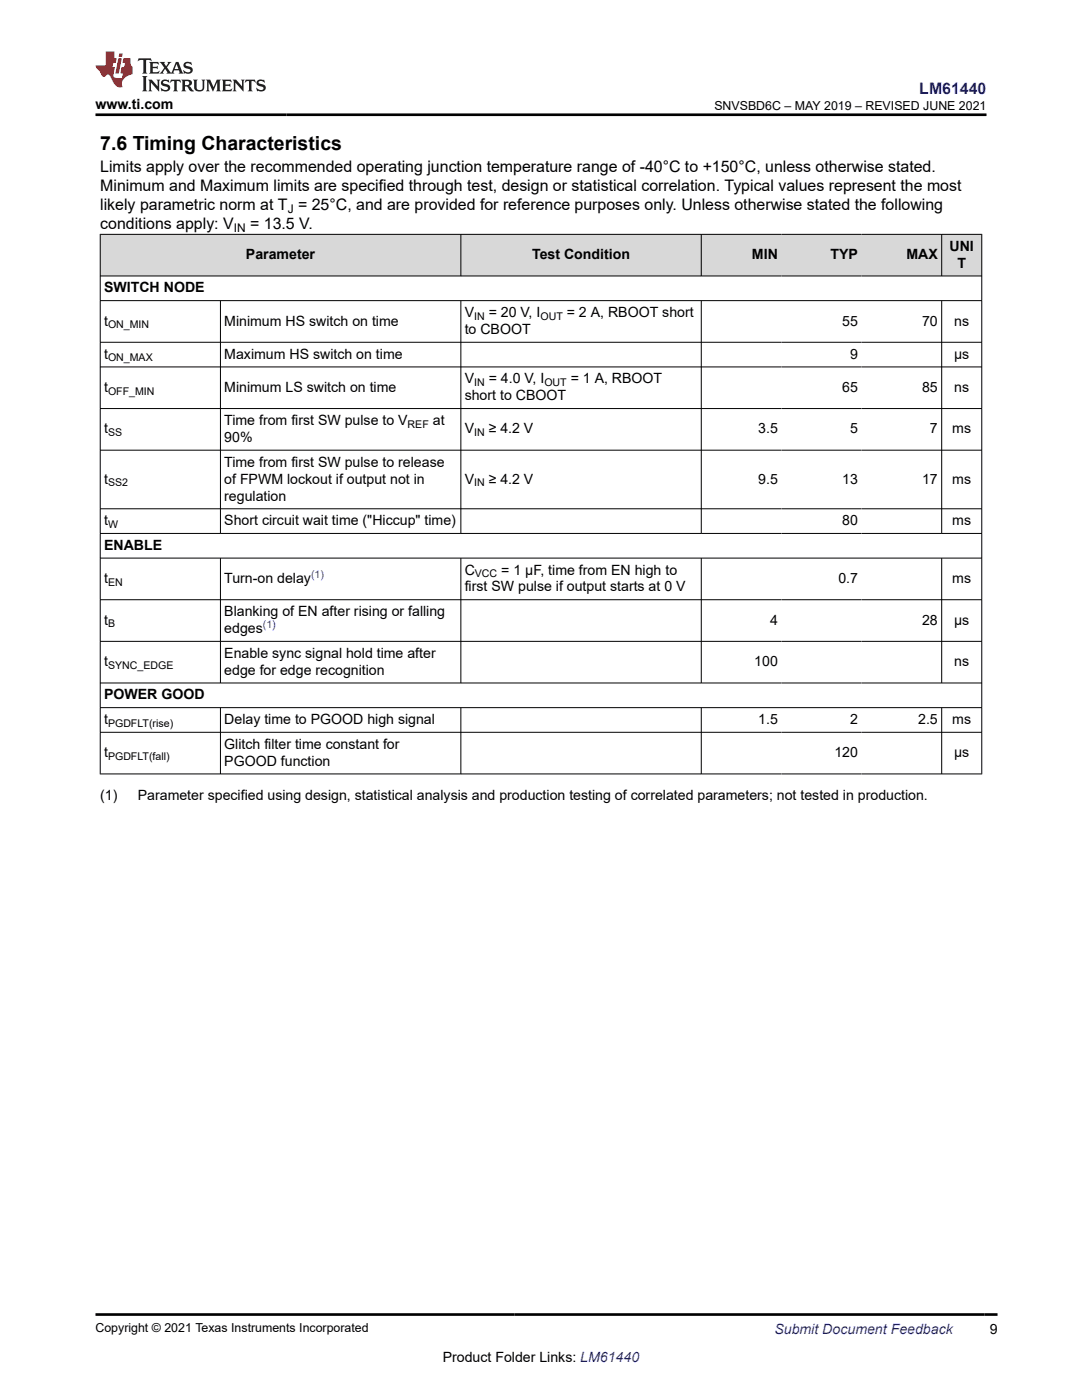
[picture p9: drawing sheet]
<svg xmlns="http://www.w3.org/2000/svg" width="216mm" height="279mm" viewBox="0 0 216 279" stroke-linecap="round" stroke-linejoin="round" font-family="sans-serif">
<defs><g id="words">
<text font-size="3.9" x="20" y="29.9">7.6 Timing Characteristics</text>
<text font-size="3.2" fill="#00f" x="183.4" y="18.7">LM61440</text>
<g font-size="3.2">
<text x="20" y="34.3">Limits apply over the recommended operating junction temperature range of -40°C to +150°C, unless otherwise stated.</text>
<text x="20" y="38.1">Minimum and Maximum limits are specified through test, design or statistical correlation. Typical values represent the most</text>
<text x="20" y="41.9">likely parametric norm at T = 25°C, and are provided for reference purposes only. Unless otherwise stated the following</text>
<text x="20" y="45.7">conditions apply: V</text>
<text x="49.9" y="45.7">= 13.5 V.</text>
</g>
<g font-size="2.8">
<text x="19" y="21.8">www.ti.com</text>
<text x="49.1" y="51.7">Parameter</text>
<text x="106.2" y="51.7">Test Condition</text>
<text x="150" y="51.7">MIN</text>
<text x="165.7" y="51.7">TYP</text>
<text x="180.9" y="51.7">MAX</text>
<text x="189.5" y="50">UNI</text>
<text x="191" y="53.4">T</text>
<text x="20.8" y="58.4">SWITCH NODE</text>
<text x="20.8" y="65">t</text>
<text x="44.8" y="65">Minimum HS switch on time</text>
<text x="92.7" y="63.3">V</text>
<text x="97.5" y="63.3">= 20 V, I</text>
<text x="113.1" y="63.3">= 2 A, RBOOT short</text>
<text x="168.1" y="65">55</text>
<text x="184" y="65">70</text>
<text x="190.4" y="65">ns</text>
<text x="20.8" y="71.6">t</text>
<text x="44.8" y="71.6">Maximum HS switch on time</text>
<text x="92.7" y="66.7">to CBOOT</text>
<text x="169.6" y="71.6">9</text>
<text x="190.4" y="71.6">μs</text>
<text x="92.7" y="76.5">V</text>
<text x="97.5" y="76.5">= 4.0 V, I</text>
<text x="113.9" y="76.5">= 1 A, RBOOT</text>
<text x="20.8" y="78.2">t</text>
<text x="44.8" y="78.2">Minimum LS switch on time</text>
<text x="92.7" y="79.9">short to CBOOT</text>
<text x="168.1" y="78.2">65</text>
<text x="184" y="78.2">85</text>
<text x="190.4" y="78.2">ns</text>
<text x="20.8" y="86.5">t</text>
<text x="44.8" y="84.8">Time from first SW pulse to V</text>
<text x="44.8" y="88.2">90%</text>
<text x="86.4" y="84.8">at</text>
<text x="92.7" y="86.5">V</text>
<text x="97.5" y="86.5">≥ 4.2 V</text>
<text x="151.3" y="86.5">3.5</text>
<text x="169.6" y="86.5">5</text>
<text x="185.6" y="86.5">7</text>
<text x="190" y="86.5">ms</text>
<text x="44.8" y="93.1">Time from first SW pulse to release</text>
<text x="20.8" y="96.5">t</text>
<text x="44.8" y="96.5">of FPWM lockout if output not in</text>
<text x="44.8" y="99.9">regulation</text>
<text x="92.7" y="96.5">V</text>
<text x="97.5" y="96.5">≥ 4.2 V</text>
<text x="151.3" y="96.5">9.5</text>
<text x="168.1" y="96.5">13</text>
<text x="184" y="96.5">17</text>
<text x="190" y="96.5">ms</text>
<text x="20.8" y="104.8">t</text>
<text x="44.8" y="104.8">Short circuit wait time (&quot;Hiccup&quot; time)</text>
<text x="168.1" y="104.8">80</text>
<text x="190" y="104.8">ms</text>
<text x="20.8" y="109.7">ENABLE</text>
<text x="20.8" y="116.3">t</text>
<text x="44.8" y="116.3">Turn-on delay</text>
<text x="92.7" y="114.7">C</text>
<text x="92.7" y="118">first SW pulse if output starts at 0 V</text>
<text x="100" y="114.7">= 1 µF, time from EN high to</text>
<text x="167.3" y="116.3">0.7</text>
<text x="190" y="116.3">ms</text>
<text x="20.8" y="124.7">t</text>
<text x="44.8" y="123">Blanking of EN after rising or falling</text>
<text x="153.6" y="124.7">4</text>
<text x="184" y="124.7">28</text>
<text x="190.4" y="124.7">µs</text>
<text x="44.8" y="126.3">edges</text>
<text x="44.8" y="131.3">Enable sync signal hold time after</text>
<text x="20.8" y="133">t</text>
<text x="44.8" y="134.7">edge for edge recognition</text>
<text x="150.5" y="133">100</text>
<text x="190.4" y="133">ns</text>
<text x="20.8" y="139.6">POWER GOOD</text>
<text x="20.8" y="144.5">t</text>
<text x="44.8" y="144.5">Delay time to PGOOD high signal</text>
<text x="44.8" y="149.4">Glitch filter time constant for</text>
<text x="151.3" y="144.5">1.5</text>
<text x="169.6" y="144.5">2</text>
<text x="183.2" y="144.5">2.5</text>
<text x="190" y="144.5">ms</text>
<text x="20.8" y="151.1">t</text>
<text x="44.8" y="152.8">PGOOD function</text>
<text x="166.5" y="151.1">120</text>
<text x="190.4" y="151.1">µs</text>
<text x="20" y="159.6">(1)</text>
<text x="27.5" y="159.6">Parameter specified using design, statistical analysis and production testing of correlated parameters; not tested in production.</text>
<text x="197.5" y="266.1">9</text>
<text x="88.3" y="271.7">Product Folder Links: LM61440</text>
</g>
<text font-size="2.8" fill="#00f" x="154.5" y="266.2">Submit Document Feedback</text>
<g font-size="2.5">
<text x="142.5" y="21.9">SNVSBD6C – MAY 2019 – REVISED JUNE 2021</text>
<text x="19" y="265.9">Copyright © 2021 Texas Instruments Incorporated</text>
</g>
<g font-size="2.4">
<text x="46.7" y="46.4">IN</text>
<text x="57.4" y="42.5">J</text>
</g>
<g font-size="2.1">
<text x="21.6" y="65.5">ON_MIN</text>
<text x="94.6" y="63.8">IN</text>
<text x="107.8" y="63.8">OUT</text>
<text x="21.6" y="72.1">ON_MAX</text>
<text x="94.6" y="77.1">IN</text>
<text x="108.6" y="77.1">OUT</text>
<text x="21.6" y="78.8">OFF_MIN</text>
<text x="21.6" y="87.1">SS</text>
<text x="81.3" y="85.4">REF</text>
<text x="94.6" y="87.1">IN</text>
<text x="21.6" y="97.1">SS2</text>
<text x="94.6" y="97.1">IN</text>
<text x="21.6" y="105.4">W</text>
<text x="21.6" y="116.9">EN</text>
<text x="94.8" y="115.2">VCC</text>
<text x="21.6" y="125.2">B</text>
<text x="21.6" y="133.5">SYNC_EDGE</text>
<text x="21.6" y="145.1">PGDFLT(rise)</text>
<text x="21.6" y="151.7">PGDFLT(fall)</text>
</g>
<g font-size="2.1" fill="#00f">
<text x="62.1" y="115.4">(1)</text>
<text x="52.4" y="125.4">(1)</text>
</g>
</g></defs>
<g fill="#d8d8d8">
<path d="M20 46.8h175.9v8.3h-175.9z" fill-rule="evenodd"/>
<path d="M20.1 46.8h71.8v8.2h-71.8z" fill-rule="evenodd"/>
<path d="M92 46.8h47.9v8.2h-47.9z" fill-rule="evenodd"/>
<path d="M140 46.8h15.9v8.2h-15.9z" fill-rule="evenodd"/>
<path d="M155.9 46.8h16v8.2h-16z" fill-rule="evenodd"/>
<path d="M171.9 46.8h15.9v8.2h-15.9z" fill-rule="evenodd"/>
<path d="M188 46.8h7.8v8.2h-7.8z" fill-rule="evenodd"/>
</g>
<g fill="none" stroke="#000" stroke-width=".2">
<path d="M19.9 46.8h176.1M19.9 55.1h176.1M19.9 60h176.1M20 46.7v107.8M44 60v46.5M92 46.7v8.4M92 60v46.5M139.9 46.7v8.4M139.9 60v46.5M187.9 46.7v8.4M187.9 60v46.5M195.9 46.7v107.8"/>
<path d="M19.9 68.3h176.1M19.9 73.2h176.1M19.9 81.5h176.1M19.9 89.8h176.1M19.9 101.5h176.1M19.9 106.5h176.1M19.9 111.4h176.1M19.9 119.7h176.1M44 111.4v25M92 111.4v25M139.9 111.4v25M187.9 111.4v25"/>
<path d="M19.9 128h176.1M19.9 136.3h176.1M19.9 141.2h176.1M19.9 146.1h176.1M19.9 154.5h176.1M44 141.2v13.3M92 141.2v13.3M139.9 141.2v13.3M187.9 141.2v13.3"/>
</g>
<path d="M27.7 11.6l-.2 .6 .5-.2h.6v.1v2.2l-.2 .4h1l-.2-.4v-2.2v-.1h.5l.5 .2-.1-.6zM29.8 12.4l.2 .3v1.6l-.2 .4h1.9l.1-.6a1.08 1.08 0 0 1-1.3 .2v-.7h.6l.4 .2v-.7l-.4 .2h-.6v-.5l.2-.2a1 1 0 0 1 1 .3l-.1-.5zM31.8 12.4l1 1.1-1 1.2h.9l-.2-.2 .4-.8 .5 .8-.2 .2h1.6l-.2-.2 .1-.5h1l.1 .5-.1 .2h.9l-.2-.4-.8-1.9h-.5l-1 2.1-.8-1.1 .9-1h-.8l.2 .2-.5 .6-.3-.6 .1-.2zM35.2 12.8l.4 1h-.8zM36.8 12.5a.65 .65 0 0 0-.2 .7 .65 .65 0 0 0 .6 .5l.7 .1 .1 .3a.79 .79 0 0 1-.7 .4 .79 .79 0 0 1-.7-.5l.1 .7 .2-.1a.93 .93 0 0 0 1.1 0 .93 .93 0 0 0 .4-.9 1.46 1.46 0 0 0-1.2-.6l-.1-.3a1.09 1.09 0 0 1 1.2 .2l-.2-.6-.1 .1-.6-.2zM28.4 15.2l.2 .4v2.2l-.2 .4h1l-.2-.4v-2.2l.2-.4zM29.6 15.9l.2 .4v1.5l-.2 .4h.8l-.3-.4v-1.3l1.7 1.8v-2l.2-.4h-.8l.2 .2 .1 1.1-1.2-1.3zM32.3 16a.65 .65 0 0 0-.2 .8 .65 .65 0 0 0 .7 .4l.6 .2 .1 .2a.79 .79 0 0 1-.7 .4 .79 .79 0 0 1-.7-.5l.1 .7 .2-.1a.93 .93 0 0 0 1.1 .1 .93 .93 0 0 0 .4-1 1.46 1.46 0 0 0-1.2-.5l-.1-.4a1.09 1.09 0 0 1 1.2 .2l-.2-.6-.1 .1-.6-.1zM34.1 15.9l-.1 .6a.63 .63 0 0 1 .7-.3l.1 1.6-.3 .4h1l-.2-.4v-1.6a.66 .66 0 0 1 .8 .3l-.1-.6zM36.2 15.9l.2 .4v1.5l-.2 .4h.9l-.2-.2v-.7h.5l.1 .2a.79 .79 0 0 0 1.2 .6l-1-.9a.61 .61 0 0 0 .6-.6 .61 .61 0 0 0-.5-.7zM36.9 16.2h.2a.47 .47 0 0 1 .5 .1 .47 .47 0 0 1 .1 .5l-.2 .1-.6 .1zM38.5 15.9l.2 .2a2.27 2.27 0 0 0 .4 2 1.04 1.04 0 0 0 1.7-.7v-1.3l.2-.2h-.8l.2 .4v1.1a.6 .6 0 0 1-.6 .6 .6 .6 0 0 1-.6-.6v-1.1l.3-.4zM41.1 15.9l.2 .4v1.5l-.2 .4h.7l-.2-.4v-1.4l.9 1.9 .8-1.9v1.4l-.2 .4h1l-.3-.4v-1.5l.3-.4h-.8l-.7 1.5-.7-1.5zM44.3 15.9l.2 .4v1.5l-.2 .4h1.9l.1-.6a1.09 1.09 0 0 1-1.3 .2v-.7h.6l.4 .2v-.6l-.4 .2h-.6v-.6l.2-.1a1.01 1.01 0 0 1 1 .3l-.1-.6zM46.4 15.9l.3 .4v1.5l-.3 .4h.8l-.2-.4v-1.3l1.6 1.8v-2l.2-.4h-.7l.2 .2v1.1l-1.2-1.3zM49 15.9l-.1 .6a.63 .63 0 0 1 .8-.3v1.6l-.3 .4h1l-.2-.4v-1.6a.66 .66 0 0 1 .8 .3l-.1-.6zM51.4 16a.65 .65 0 0 0-.2 .8 .65 .65 0 0 0 .6 .4l.6 .2 .2 .2a.79 .79 0 0 1-.8 .4 .79 .79 0 0 1-.6-.5l.1 .7 .2-.1a.93 .93 0 0 0 1 .1 .93 .93 0 0 0 .5-1 1.46 1.46 0 0 0-1.3-.5l-.1-.4a1.09 1.09 0 0 1 1.3 .2l-.2-.6-.2 .1-.5-.1z" fill="#231f20"/>
<path d="M21.1 10.3v2.7h-2.1l.1 .4 .9 1a.95 .95 0 0 0 .9 .9 .59 .59 0 0 1 .6-.4 .59 .59 0 0 1 .5 .3l.4 .8a1.59 1.59 0 0 0 2.1 1.4 1.61 1.61 0 0 1 1-2.3l1-.3-.1-1.5a1.59 1.59 0 0 1-.4-1.7h-1.4l-.2 .9h.5l-.1 .9h-.5l-.2 .9v.3l.4 .1-.2 .9h-.6a.73 .73 0 0 1-1.1-.7l.3-1.5h-.5l.2-.9h.5l.2-.9h-.5v-1.3zM23.6 11.6l-.6 3.1h.7l.6-3.1zM23.8 10.7l-.1 .6h.7l.1-.6z" fill="#ed1c24"/>
<path d="M19 22.9h177.8M19.1 262.3h179.9" fill="none" stroke="#000" stroke-width=".53"/>
<use href="#words"/>
</svg>
